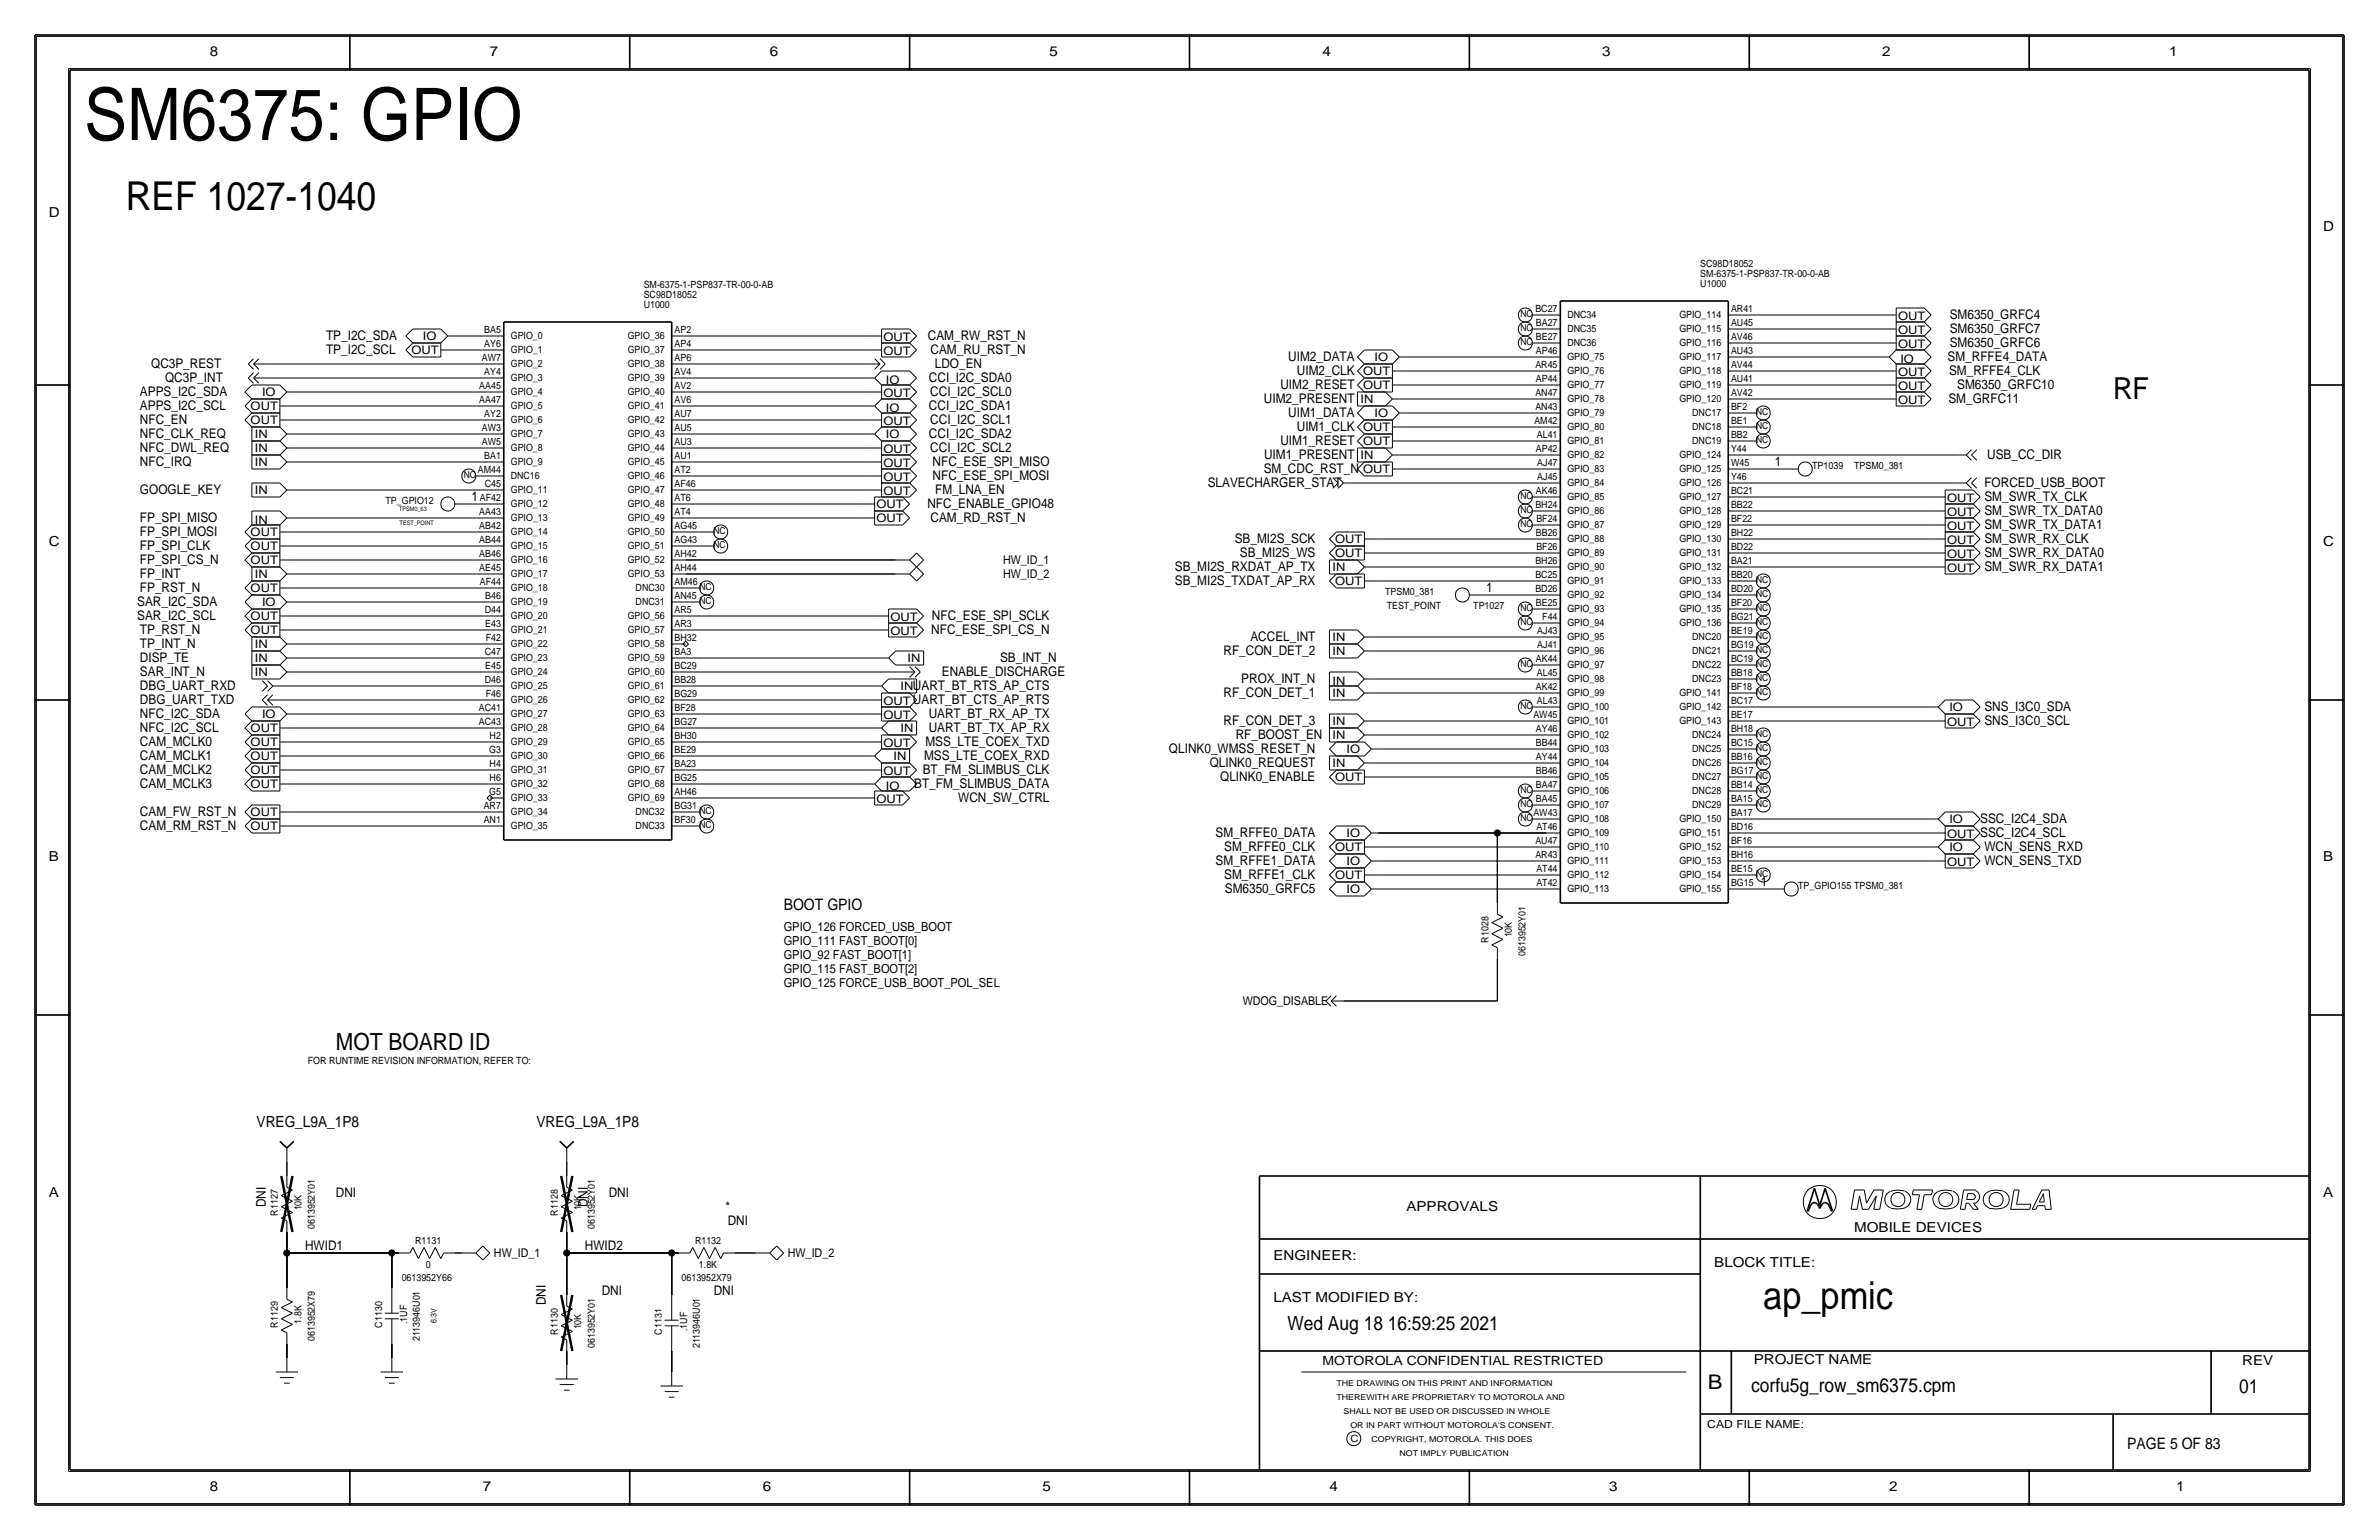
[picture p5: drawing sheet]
<svg xmlns="http://www.w3.org/2000/svg" width="432mm" height="279mm" viewBox="0 0 432 279" stroke-linecap="round" stroke-linejoin="round" font-family="sans-serif">
<defs><g id="words">
<text font-size="13.2" x="15.2" y="25.4">SM6375: GPIO</text>
<text font-size="7.2" x="22.9" y="38.1">REF 1027-1040</text>
<text font-size="7" x="320" y="237.5">ap_pmic</text>
<text font-size="5.5" x="383.5" y="72.4">RF</text>
<text font-size="4.3" x="61" y="190.5">MOT BOARD ID</text>
<text font-size="3.7" x="310" y="252.1">B</text>
<g font-size="3.5">
<text x="233.7" y="241.3">Wed Aug 18 16:59:25 2021</text>
<text x="317.9" y="252.6">corfu5g_row_sm6375.cpm</text>
<text x="406.4" y="252.7">01</text>
</g>
<g font-size="2.9">
<text x="142.2" y="165.1">BOOT GPIO</text>
<text x="386.1" y="262.9">PAGE 5 OF 83</text>
</g>
<g font-size="2.8">
<text x="46.6" y="204.5">VREG_L9A_1P8</text>
<text x="97.4" y="204.5">VREG_L9A_1P8</text>
</g>
<g font-size="2.5">
<text x="38.1" y="10.2">8</text>
<text x="88.9" y="10.2">7</text>
<text x="139.7" y="10.2">6</text>
<text x="190.5" y="10.2">5</text>
<text x="240" y="10.2">4</text>
<text x="290.8" y="10.2">3</text>
<text x="341.6" y="10.2">2</text>
<text x="393.7" y="10.2">1</text>
<text x="8.9" y="39.4">D</text>
<text x="421.6" y="41.9">D</text>
<text x="8.9" y="99.1">C</text>
<text x="421.6" y="99.1">C</text>
<text x="8.9" y="156.2">B</text>
<text x="421.6" y="156.2">B</text>
<text x="8.9" y="217.2">A</text>
<text x="255.3" y="219.7">APPROVALS</text>
<text x="421.6" y="217.2">A</text>
<text x="336.5" y="223.5">MOBILE DEVICES</text>
<text x="231.1" y="228.6">ENGINEER:</text>
<text x="311.1" y="229.9">BLOCK TITLE:</text>
<text x="231.1" y="236.2">LAST MODIFIED BY:</text>
<text x="318.3" y="247.5">PROJECT NAME</text>
<text x="407" y="247.6">REV</text>
<text x="38.1" y="270.5">8</text>
<text x="87.6" y="270.5">7</text>
<text x="138.4" y="270.5">6</text>
<text x="189.2" y="270.5">5</text>
<text x="241.3" y="270.5">4</text>
<text x="292.1" y="270.5">3</text>
<text x="342.9" y="270.5">2</text>
<text x="395" y="270.5">1</text>
</g>
<g font-size="2.4">
<text x="353.9" y="57.9">SM6350_GRFC4</text>
<text x="59.2" y="61.7">TP_I2C_SDA</text>
<text x="59.2" y="64.3">TP_I2C_SCL</text>
<text x="168.4" y="61.7">CAM_RW_RST_N</text>
<text x="168.9" y="64.3">CAM_RU_RST_N</text>
<text x="233.8" y="65.5">UIM2_DATA</text>
<text x="353.5" y="65.5">SM_RFFE4_DATA</text>
<text x="353.9" y="60.5">SM6350_GRFC7</text>
<text x="353.9" y="63">SM6350_GRFC6</text>
<text x="25.4" y="71.9">APPS_I2C_SDA</text>
<text x="27.4" y="66.8">QC3P_REST</text>
<text x="30" y="69.3">QC3P_INT</text>
<text x="168.6" y="69.3">CCI_I2C_SDA0</text>
<text x="168.9" y="71.9">CCI_I2C_SCL0</text>
<text x="169.7" y="66.8">LDO_EN</text>
<text x="232.4" y="70.6">UIM2_RESET</text>
<text x="235.4" y="68.1">UIM2_CLK</text>
<text x="353.8" y="68.1">SM_RFFE4_CLK</text>
<text x="355.2" y="70.6">SM6350_GRFC10</text>
<text x="25.4" y="77">NFC_EN</text>
<text x="25.4" y="74.4">APPS_I2C_SCL</text>
<text x="168.6" y="74.4">CCI_I2C_SDA1</text>
<text x="168.9" y="77">CCI_I2C_SCL1</text>
<text x="229.4" y="73.2">UIM2_PRESENT</text>
<text x="233.8" y="75.7">UIM1_DATA</text>
<text x="353.7" y="73.2">SM_GRFC11</text>
<text x="25.4" y="79.5">NFC_CLK_REQ</text>
<text x="25.4" y="82">NFC_DWL_REQ</text>
<text x="168.6" y="79.5">CCI_I2C_SDA2</text>
<text x="168.9" y="82">CCI_I2C_SCL2</text>
<text x="229.4" y="83.3">UIM1_PRESENT</text>
<text x="232.4" y="80.8">UIM1_RESET</text>
<text x="235.4" y="78.2">UIM1_CLK</text>
<text x="360.7" y="83.3">USB_CC_DIR</text>
<text x="25.4" y="89.7">GOOGLE_KEY</text>
<text x="25.4" y="84.6">NFC_IRQ</text>
<text x="169.3" y="84.6">NFC_ESE_SPI_MISO</text>
<text x="169.3" y="87.1">NFC_ESE_SPI_MOSI</text>
<text x="169.7" y="89.7">FM_LNA_EN</text>
<text x="219.2" y="88.4">SLAVECHARGER_STAT</text>
<text x="229.4" y="85.9">SM_CDC_RST_N</text>
<text x="322.2" y="84.6">1</text>
<text x="360.2" y="88.4">FORCED_USB_BOOT</text>
<text x="25.4" y="94.7">FP_SPI_MISO</text>
<text x="85.6" y="90.9">1</text>
<text x="168.3" y="92.2">NFC_ENABLE_GPIO48</text>
<text x="168.9" y="94.7">CAM_RD_RST_N</text>
<text x="360.2" y="93.5">SM_SWR_TX_DATA0</text>
<text x="360.2" y="90.9">SM_SWR_TX_CLK</text>
<text x="25.4" y="97.3">FP_SPI_MOSI</text>
<text x="25.4" y="99.8">FP_SPI_CLK</text>
<text x="224.1" y="98.6">SB_MI2S_SCK</text>
<text x="225.1" y="101.1">SB_MI2S_WS</text>
<text x="360.2" y="101.1">SM_SWR_RX_DATA0</text>
<text x="360.2" y="96">SM_SWR_TX_DATA1</text>
<text x="360.2" y="98.6">SM_SWR_RX_CLK</text>
<text x="25.4" y="102.4">FP_SPI_CS_N</text>
<text x="25.4" y="104.9">FP_INT</text>
<text x="25.4" y="107.4">FP_RST_N</text>
<text x="213.2" y="106.2">SB_MI2S_TXDAT_AP_RX</text>
<text x="213.3" y="103.6">SB_MI2S_RXDAT_AP_TX</text>
<text x="269.7" y="107.4">1</text>
<text x="360.2" y="103.6">SM_SWR_RX_DATA1</text>
<text x="24.9" y="112.5">SAR_I2C_SCL</text>
<text x="24.9" y="110">SAR_I2C_SDA</text>
<text x="169.2" y="112.5">NFC_ESE_SPI_SCLK</text>
<text x="25.4" y="115.1">TP_RST_N</text>
<text x="25.4" y="117.6">TP_INT_N</text>
<text x="169" y="115.1">NFC_ESE_SPI_CS_N</text>
<text x="222.1" y="118.9">RF_CON_DET_2</text>
<text x="227" y="116.3">ACCEL_INT</text>
<text x="25.4" y="120.1">DISP_TE</text>
<text x="25.4" y="122.7">SAR_INT_N</text>
<text x="25.4" y="125.2">DBG_UART_RXD</text>
<text x="170.9" y="122.7">ENABLE_DISCHARGE</text>
<text x="181.5" y="120.1">SB_INT_N</text>
<text x="225.3" y="124">PROX_INT_N</text>
<text x="25.4" y="127.8">DBG_UART_TXD</text>
<text x="25.4" y="130.3">NFC_I2C_SDA</text>
<text x="168.6" y="130.3">UART_BT_RX_AP_TX</text>
<text x="222.1" y="131.6">RF_CON_DET_3</text>
<text x="222.1" y="126.5">RF_CON_DET_1</text>
<text x="360.2" y="129">SNS_I3C0_SDA</text>
<text x="360.2" y="131.6">SNS_I3C0_SCL</text>
<text x="25.4" y="132.9">NFC_I2C_SCL</text>
<text x="25.4" y="137.9">CAM_MCLK1</text>
<text x="25.4" y="135.4">CAM_MCLK0</text>
<text x="167.7" y="137.9">MSS_LTE_COEX_RXD</text>
<text x="168" y="135.4">MSS_LTE_COEX_TXD</text>
<text x="168.6" y="132.8">UART_BT_TX_AP_RX</text>
<text x="212.2" y="136.7">QLINK0_WMSS_RESET_N</text>
<text x="224.3" y="134.1">RF_BOOST_EN</text>
<text x="25.4" y="140.5">CAM_MCLK2</text>
<text x="25.4" y="143">CAM_MCLK3</text>
<text x="165.9" y="143">BT_FM_SLIMBUS_DATA</text>
<text x="167.5" y="140.5">BT_FM_SLIMBUS_CLK</text>
<text x="219.6" y="139.2">QLINK0_REQUEST</text>
<text x="221.5" y="141.7">QLINK0_ENABLE</text>
<text x="25.4" y="148.1">CAM_FW_RST_N</text>
<text x="173.9" y="145.5">WCN_SW_CTRL</text>
<text x="359.4" y="149.4">SSC_I2C4_SDA</text>
<text x="25.4" y="150.6">CAM_RM_RST_N</text>
<text x="220.6" y="151.9">SM_RFFE0_DATA</text>
<text x="222.2" y="154.4">SM_RFFE0_CLK</text>
<text x="360.2" y="154.4">WCN_SENS_RXD</text>
<text x="220.6" y="157">SM_RFFE1_DATA</text>
<text x="222.2" y="159.5">SM_RFFE1_CLK</text>
<text x="319.6" y="160.8">1</text>
<text x="360.2" y="157">WCN_SENS_TXD</text>
<text x="222.3" y="162.1">SM6350_GRFC5</text>
<text x="48.3" y="219" transform="rotate(-90 48.3 219)">DNI</text>
<text x="61" y="217.2">DNI</text>
<text x="106.7" y="219" transform="rotate(-90 106.7 219)">DNI</text>
<text x="110.5" y="217.2">DNI</text>
<text x="131.7" y="219.7">*</text>
<text x="55.4" y="226.8">HWID1</text>
<text x="106.2" y="226.8">HWID2</text>
<text x="132.1" y="222.2">DNI</text>
<text x="99.1" y="236.8" transform="rotate(-90 99.1 236.8)">DNI</text>
<text x="109.2" y="234.9">DNI</text>
<text x="129.5" y="234.9">DNI</text>
</g>
<g font-size="2.3">
<text x="142.2" y="174">GPIO_92 FAST_BOOT[1]</text>
<text x="142.2" y="171.4">GPIO_111 FAST_BOOT[0]</text>
<text x="142.2" y="168.9">GPIO_126 FORCED_USB_BOOT</text>
<text x="142.2" y="176.5">GPIO_115 FAST_BOOT[2]</text>
<text x="142.2" y="179.1">GPIO_125 FORCE_USB_BOOT_POL_SEL</text>
<text x="240" y="247.6">MOTOROLA CONFIDENTIAL RESTRICTED</text>
</g>
<g font-size="2.2">
<text x="182.1" y="102.4">HW_ID_1</text>
<text x="182.1" y="104.9">HW_ID_2</text>
<text x="225.6" y="182.4">WDOG_DISABLE</text>
<text x="89.7" y="228.1">HW_ID_1</text>
<text x="143" y="228.1">HW_ID_2</text>
</g>
<g font-size="2.1">
<text x="344.5" y="58.1">OUT</text>
<text x="74.7" y="64.3">OUT</text>
<text x="76.8" y="61.7">IO</text>
<text x="160.4" y="64.5">OUT</text>
<text x="160.4" y="61.9">OUT</text>
<text x="249.5" y="65.5">IO</text>
<text x="344.5" y="63.2">OUT</text>
<text x="344.5" y="60.7">OUT</text>
<text x="344.9" y="65.8">IO</text>
<text x="47.6" y="71.8">IO</text>
<text x="160.8" y="69.6">IO</text>
<text x="247.4" y="70.7">OUT</text>
<text x="247.4" y="68.1">OUT</text>
<text x="344.5" y="70.8">OUT</text>
<text x="344.5" y="68.3">OUT</text>
<text x="45.5" y="74.5">OUT</text>
<text x="45.5" y="77">OUT</text>
<text x="160.4" y="77.2">OUT</text>
<text x="160.4" y="72.1">OUT</text>
<text x="160.8" y="74.7">IO</text>
<text x="246.9" y="73.1">IN</text>
<text x="249.5" y="75.6">IO</text>
<text x="344.5" y="73.4">OUT</text>
<text x="46.3" y="79.5">IN</text>
<text x="46.3" y="82">IN</text>
<text x="160.4" y="82.2">OUT</text>
<text x="160.8" y="79.5">IO</text>
<text x="246.9" y="83.3">IN</text>
<text x="247.4" y="80.8">OUT</text>
<text x="247.4" y="78.3">OUT</text>
<text x="46.3" y="84.5">IN</text>
<text x="46.3" y="89.6">IN</text>
<text x="160.4" y="89.9">OUT</text>
<text x="160.4" y="87.3">OUT</text>
<text x="160.4" y="84.8">OUT</text>
<text x="247.4" y="85.9">OUT</text>
<text x="46.3" y="95">IN</text>
<text x="159.1" y="92.3">OUT</text>
<text x="159.1" y="94.8">OUT</text>
<text x="353.4" y="91.1">OUT</text>
<text x="353.4" y="93.7">OUT</text>
<text x="45.5" y="99.9">OUT</text>
<text x="45.5" y="97.3">OUT</text>
<text x="242.3" y="98.6">OUT</text>
<text x="242.3" y="101.1">OUT</text>
<text x="353.4" y="98.8">OUT</text>
<text x="353.4" y="101.3">OUT</text>
<text x="353.4" y="96.2">OUT</text>
<text x="45.5" y="102.4">OUT</text>
<text x="45.5" y="107.5">OUT</text>
<text x="46.3" y="104.9">IN</text>
<text x="241.9" y="103.6">IN</text>
<text x="242.3" y="106.2">OUT</text>
<text x="353.4" y="103.8">OUT</text>
<text x="45.5" y="112.6">OUT</text>
<text x="47.6" y="109.9">IO</text>
<text x="161.6" y="112.7">OUT</text>
<text x="45.5" y="115.1">OUT</text>
<text x="46.3" y="117.6">IN</text>
<text x="161.6" y="115.3">OUT</text>
<text x="241.9" y="118.8">IN</text>
<text x="241.9" y="116.3">IN</text>
<text x="46.3" y="122.6">IN</text>
<text x="46.3" y="120.1">IN</text>
<text x="163.5" y="125.2">INUART_BT_RTS_AP_CTS</text>
<text x="164.7" y="120.1">IN</text>
<text x="241.9" y="124.3">IN</text>
<text x="47.6" y="130.3">IO</text>
<text x="160.4" y="130.5">OUT</text>
<text x="160.4" y="128">OUTUART_BT_CTS_AP_RTS</text>
<text x="241.9" y="131.5">IN</text>
<text x="241.9" y="126.4">IN</text>
<text x="353.4" y="131.8">OUT</text>
<text x="353.8" y="129">IO</text>
<text x="45.5" y="132.9">OUT</text>
<text x="45.5" y="138">OUT</text>
<text x="45.5" y="135.4">OUT</text>
<text x="160.4" y="135.6">OUT</text>
<text x="162.2" y="137.9">IN</text>
<text x="163.5" y="132.8">IN</text>
<text x="241.9" y="134.1">IN</text>
<text x="244.4" y="136.6">IO</text>
<text x="45.5" y="140.5">OUT</text>
<text x="45.5" y="143.1">OUT</text>
<text x="160.4" y="140.7">OUT</text>
<text x="160.8" y="143.3">IO</text>
<text x="241.9" y="139.1">IN</text>
<text x="242.3" y="141.8">OUT</text>
<text x="45.5" y="148.1">OUT</text>
<text x="159.1" y="145.7">OUT</text>
<text x="353.8" y="149.3">IO</text>
<text x="45.5" y="150.7">OUT</text>
<text x="242.3" y="154.5">OUT</text>
<text x="244.4" y="151.8">IO</text>
<text x="353.4" y="152.1">OUT SSC_I2C4_SCL</text>
<text x="353.8" y="154.4">IO</text>
<text x="242.3" y="159.6">OUT</text>
<text x="244.4" y="156.9">IO</text>
<text x="353.4" y="157.2">OUT</text>
<text x="244.4" y="162">IO</text>
</g>
<text font-size="2" x="309.9" y="259.1">CAD FILE NAME:</text>
<g font-size="1.8">
<text x="116.8" y="52.2">SM-6375-1-PSP837-TR-00-0-AB</text>
<text x="308.6" y="48.4">SC98D18052</text>
<text x="308.6" y="50.2">SM-6375-1-PSP837-TR-00-0-AB</text>
<text x="308.6" y="52.1">U1000</text>
<text x="116.8" y="54.1">SC98D18052</text>
<text x="116.8" y="55.9">U1000</text>
<text x="278.7" y="56.6">BC27</text>
<text x="278.8" y="59.2">BA27</text>
<text x="284.5" y="57.8">DNC34</text>
<text x="304.8" y="57.8">GPIO_114</text>
<text x="314.2" y="59.2">AU45</text>
<text x="314.2" y="56.6">AR41</text>
<text x="87.4" y="65.5">AW7</text>
<text x="87.9" y="60.5">BA5</text>
<text x="87.9" y="63">AY6</text>
<text x="92.7" y="64.1">GPIO_1</text>
<text x="92.7" y="61.6">GPIO_0</text>
<text x="113.9" y="61.6">GPIO_36</text>
<text x="113.9" y="64.1">GPIO_37</text>
<text x="122.4" y="63">AP4</text>
<text x="122.4" y="65.5">AP6</text>
<text x="122.4" y="60.5">AP2</text>
<text x="278.8" y="61.7">BE27</text>
<text x="278.8" y="64.3">AP46</text>
<text x="284.5" y="65.4">GPIO_75</text>
<text x="284.5" y="60.3">DNC35</text>
<text x="284.5" y="62.8">DNC36</text>
<text x="304.8" y="65.4">GPIO_117</text>
<text x="304.8" y="60.3">GPIO_115</text>
<text x="304.8" y="62.8">GPIO_116</text>
<text x="314.2" y="61.7">AV46</text>
<text x="314.2" y="64.3">AU43</text>
<text x="87" y="70.6">AA45</text>
<text x="87.9" y="68.1">AY4</text>
<text x="92.7" y="66.6">GPIO_2</text>
<text x="92.7" y="71.7">GPIO_4</text>
<text x="92.7" y="69.2">GPIO_3</text>
<text x="113.9" y="66.6">GPIO_38</text>
<text x="113.9" y="69.2">GPIO_39</text>
<text x="113.9" y="71.7">GPIO_40</text>
<text x="122.4" y="68.1">AV4</text>
<text x="122.4" y="70.6">AV2</text>
<text x="278.7" y="66.8">AR45</text>
<text x="278.7" y="71.9">AN47</text>
<text x="278.8" y="69.3">AP44</text>
<text x="284.5" y="70.5">GPIO_77</text>
<text x="284.5" y="67.9">GPIO_76</text>
<text x="304.8" y="70.5">GPIO_119</text>
<text x="304.8" y="67.9">GPIO_118</text>
<text x="314.2" y="66.8">AV44</text>
<text x="314.2" y="71.9">AV42</text>
<text x="314.2" y="69.3">AU41</text>
<text x="87" y="73.2">AA47</text>
<text x="87.9" y="75.7">AY2</text>
<text x="92.7" y="74.3">GPIO_5</text>
<text x="92.7" y="76.8">GPIO_6</text>
<text x="113.9" y="74.3">GPIO_41</text>
<text x="113.9" y="76.8">GPIO_42</text>
<text x="122.4" y="75.7">AU7</text>
<text x="122.4" y="73.2">AV6</text>
<text x="278.5" y="77">AM42</text>
<text x="278.7" y="74.4">AN43</text>
<text x="284.5" y="75.5">GPIO_79</text>
<text x="284.5" y="73">GPIO_78</text>
<text x="304.8" y="73">GPIO_120</text>
<text x="307.1" y="75.5">DNC17</text>
<text x="314.2" y="74.4">BF2</text>
<text x="314.2" y="77">BE1</text>
<text x="87.4" y="78.2">AW3</text>
<text x="87.4" y="80.8">AW5</text>
<text x="87.9" y="83.3">BA1</text>
<text x="92.7" y="79.3">GPIO_7</text>
<text x="92.7" y="81.9">GPIO_8</text>
<text x="113.9" y="81.9">GPIO_44</text>
<text x="113.9" y="79.3">GPIO_43</text>
<text x="122.4" y="78.2">AU5</text>
<text x="122.4" y="80.8">AU3</text>
<text x="122.4" y="83.3">AU1</text>
<text x="278.8" y="82">AP42</text>
<text x="278.9" y="79.5">AL41</text>
<text x="284.5" y="80.6">GPIO_81</text>
<text x="284.5" y="78.1">GPIO_80</text>
<text x="284.5" y="83.2">GPIO_82</text>
<text x="304.8" y="83.2">GPIO_124</text>
<text x="307.1" y="80.6">DNC19</text>
<text x="307.1" y="78.1">DNC18</text>
<text x="314.2" y="82">Y44</text>
<text x="314.2" y="79.5">BB2</text>
<text x="86.7" y="85.9">AM44</text>
<text x="88" y="88.4">C45</text>
<text x="92.7" y="84.4">GPIO_9</text>
<text x="92.7" y="89.5">GPIO_11</text>
<text x="92.7" y="87">DNC16</text>
<text x="113.9" y="89.5">GPIO_47</text>
<text x="113.9" y="87">GPIO_46</text>
<text x="113.9" y="84.4">GPIO_45</text>
<text x="122.4" y="85.8">AT2</text>
<text x="122.4" y="88.4">AF46</text>
<text x="278.8" y="89.7">AK46</text>
<text x="279" y="87.1">AJ45</text>
<text x="279" y="84.6">AJ47</text>
<text x="284.5" y="85.7">GPIO_83</text>
<text x="284.5" y="88.2">GPIO_84</text>
<text x="304.8" y="85.7">GPIO_125</text>
<text x="304.8" y="88.2">GPIO_126</text>
<text x="314.2" y="87.1">Y46</text>
<text x="314.2" y="84.6">W45</text>
<text x="314.2" y="89.7">BC21</text>
<text x="328.9" y="85.1">TP1039</text>
<text x="336.5" y="85.1">TPSM0_381</text>
<text x="70" y="91.4">TP_GPIO12</text>
<text x="87" y="93.5">AA43</text>
<text x="87.1" y="90.9">AF42</text>
<text x="92.7" y="94.6">GPIO_13</text>
<text x="92.7" y="92">GPIO_12</text>
<text x="113.9" y="92.1">GPIO_48</text>
<text x="113.9" y="94.6">GPIO_49</text>
<text x="122.4" y="93.5">AT4</text>
<text x="122.4" y="90.9">AT6</text>
<text x="278.7" y="92.2">BH24</text>
<text x="278.9" y="94.7">BF24</text>
<text x="284.5" y="90.8">GPIO_85</text>
<text x="284.5" y="93.3">GPIO_86</text>
<text x="284.5" y="95.9">GPIO_87</text>
<text x="304.8" y="93.3">GPIO_128</text>
<text x="304.8" y="90.8">GPIO_127</text>
<text x="304.8" y="95.9">GPIO_129</text>
<text x="314.2" y="94.7">BF22</text>
<text x="314.2" y="92.2">BB22</text>
<text x="87" y="101.1">AB46</text>
<text x="87" y="98.5">AB44</text>
<text x="87" y="96">AB42</text>
<text x="92.7" y="97.1">GPIO_14</text>
<text x="92.7" y="99.7">GPIO_15</text>
<text x="113.9" y="99.7">GPIO_51</text>
<text x="113.9" y="97.1">GPIO_50</text>
<text x="122.4" y="101.1">AH42</text>
<text x="122.4" y="98.6">AG43</text>
<text x="122.4" y="96">AG45</text>
<text x="278.8" y="97.3">BB26</text>
<text x="278.9" y="99.8">BF26</text>
<text x="284.5" y="98.4">GPIO_88</text>
<text x="284.5" y="100.9">GPIO_89</text>
<text x="304.8" y="98.4">GPIO_130</text>
<text x="304.8" y="100.9">GPIO_131</text>
<text x="314.2" y="97.3">BH22</text>
<text x="314.2" y="99.8">BD22</text>
<text x="87" y="103.6">AE45</text>
<text x="87.1" y="106.2">AF44</text>
<text x="92.7" y="102.2">GPIO_16</text>
<text x="92.7" y="104.8">GPIO_17</text>
<text x="92.7" y="107.3">GPIO_18</text>
<text x="113.9" y="102.2">GPIO_52</text>
<text x="113.9" y="104.8">GPIO_53</text>
<text x="115.4" y="107.3">DNC30</text>
<text x="122.4" y="106.2">AM46</text>
<text x="122.4" y="103.6">AH44</text>
<text x="251.4" y="107.9">TPSM0_381</text>
<text x="278.7" y="102.4">BH26</text>
<text x="278.7" y="104.9">BC25</text>
<text x="278.7" y="107.4">BD26</text>
<text x="284.5" y="103.5">GPIO_90</text>
<text x="284.5" y="106">GPIO_91</text>
<text x="304.8" y="106">GPIO_133</text>
<text x="304.8" y="103.5">GPIO_132</text>
<text x="314.2" y="107.4">BD20</text>
<text x="314.2" y="104.9">BB20</text>
<text x="314.2" y="102.4">BA21</text>
<text x="88" y="111.3">D44</text>
<text x="88.1" y="113.8">E43</text>
<text x="88.1" y="108.7">B46</text>
<text x="92.7" y="109.8">GPIO_19</text>
<text x="92.7" y="112.4">GPIO_20</text>
<text x="113.9" y="112.4">GPIO_56</text>
<text x="115.4" y="109.8">DNC31</text>
<text x="122.4" y="108.7">AN45</text>
<text x="122.4" y="113.8">AR3</text>
<text x="122.4" y="111.3">AR5</text>
<text x="251.7" y="110.5">TEST_POINT</text>
<text x="267.4" y="110.5">TP1027</text>
<text x="278.8" y="110">BE25</text>
<text x="279.9" y="112.5">F44</text>
<text x="284.5" y="108.6">GPIO_92</text>
<text x="284.5" y="113.6">GPIO_94</text>
<text x="284.5" y="111.1">GPIO_93</text>
<text x="304.8" y="113.6">GPIO_136</text>
<text x="304.8" y="111.1">GPIO_135</text>
<text x="304.8" y="108.6">GPIO_134</text>
<text x="314.2" y="110">BF20</text>
<text x="314.2" y="112.5">BG21</text>
<text x="88" y="118.9">C47</text>
<text x="88.2" y="116.3">F42</text>
<text x="92.7" y="117.5">GPIO_22</text>
<text x="92.7" y="120">GPIO_23</text>
<text x="92.7" y="114.9">GPIO_21</text>
<text x="113.9" y="114.9">GPIO_57</text>
<text x="113.9" y="117.5">GPIO_58</text>
<text x="113.9" y="120">GPIO_59</text>
<text x="122.4" y="116.3">BH32</text>
<text x="122.4" y="118.9">BA3</text>
<text x="279" y="115">AJ43</text>
<text x="279" y="117.6">AJ41</text>
<text x="284.5" y="118.7">GPIO_96</text>
<text x="284.5" y="116.2">GPIO_95</text>
<text x="307.1" y="116.2">DNC20</text>
<text x="307.1" y="118.7">DNC21</text>
<text x="314.2" y="117.6">BG19</text>
<text x="314.2" y="115.1">BE19</text>
<text x="88" y="124">D46</text>
<text x="88.1" y="121.4">E45</text>
<text x="92.7" y="125.1">GPIO_25</text>
<text x="92.7" y="122.5">GPIO_24</text>
<text x="113.9" y="122.5">GPIO_60</text>
<text x="113.9" y="125.1">GPIO_61</text>
<text x="122.4" y="124">BB28</text>
<text x="122.4" y="121.4">BC29</text>
<text x="278.8" y="120.1">AK44</text>
<text x="278.8" y="125.2">AK42</text>
<text x="278.9" y="122.7">AL45</text>
<text x="284.5" y="121.3">GPIO_97</text>
<text x="284.5" y="123.8">GPIO_98</text>
<text x="307.1" y="123.8">DNC23</text>
<text x="307.1" y="121.3">DNC22</text>
<text x="314.2" y="125.2">BF18</text>
<text x="314.2" y="120.1">BC19</text>
<text x="314.2" y="122.7">BB18</text>
<text x="86.9" y="131.6">AC43</text>
<text x="86.9" y="129">AC41</text>
<text x="88.2" y="126.5">F46</text>
<text x="92.7" y="130.1">GPIO_27</text>
<text x="92.7" y="127.6">GPIO_26</text>
<text x="113.9" y="127.6">GPIO_62</text>
<text x="113.9" y="130.1">GPIO_63</text>
<text x="122.4" y="126.5">BG29</text>
<text x="122.4" y="131.6">BG27</text>
<text x="122.4" y="129">BF28</text>
<text x="278.3" y="130.3">AW45</text>
<text x="278.9" y="127.8">AL43</text>
<text x="284.5" y="126.3">GPIO_99</text>
<text x="284.5" y="128.9">GPIO_100</text>
<text x="284.5" y="131.4">GPIO_101</text>
<text x="304.8" y="128.9">GPIO_142</text>
<text x="304.8" y="131.4">GPIO_143</text>
<text x="304.8" y="126.3">GPIO_141</text>
<text x="314.2" y="130.3">BE17</text>
<text x="314.2" y="127.8">BC17</text>
<text x="88.8" y="136.7">G3</text>
<text x="88.9" y="134.1">H2</text>
<text x="92.7" y="132.7">GPIO_28</text>
<text x="92.7" y="137.8">GPIO_30</text>
<text x="92.7" y="135.2">GPIO_29</text>
<text x="113.9" y="135.2">GPIO_65</text>
<text x="113.9" y="137.8">GPIO_66</text>
<text x="113.9" y="132.7">GPIO_64</text>
<text x="122.4" y="136.7">BE29</text>
<text x="122.4" y="134.1">BH30</text>
<text x="278.8" y="135.4">BB44</text>
<text x="278.8" y="132.8">AY46</text>
<text x="278.8" y="137.9">AY44</text>
<text x="284.5" y="134">GPIO_102</text>
<text x="284.5" y="136.5">GPIO_103</text>
<text x="307.1" y="136.5">DNC25</text>
<text x="307.1" y="134">DNC24</text>
<text x="314.2" y="132.8">BH18</text>
<text x="314.2" y="135.4">BC15</text>
<text x="314.2" y="137.9">BB16</text>
<text x="88.9" y="141.7">H6</text>
<text x="88.9" y="139.2">H4</text>
<text x="92.7" y="140.3">GPIO_31</text>
<text x="92.7" y="142.8">GPIO_32</text>
<text x="113.9" y="140.3">GPIO_67</text>
<text x="113.9" y="142.9">GPIO_68</text>
<text x="122.4" y="141.7">BG25</text>
<text x="122.4" y="139.2">BA23</text>
<text x="278.8" y="140.5">BB46</text>
<text x="278.8" y="143">BA47</text>
<text x="284.5" y="139">GPIO_104</text>
<text x="284.5" y="141.6">GPIO_105</text>
<text x="307.1" y="139">DNC26</text>
<text x="307.1" y="141.6">DNC27</text>
<text x="314.2" y="140.5">BG17</text>
<text x="314.2" y="143">BB14</text>
<text x="87.8" y="146.8">AR7</text>
<text x="87.8" y="149.4">AN1</text>
<text x="88.8" y="144.3">G5</text>
<text x="92.7" y="147.9">GPIO_34</text>
<text x="92.7" y="145.4">GPIO_33</text>
<text x="113.9" y="145.4">GPIO_69</text>
<text x="115.4" y="147.9">DNC32</text>
<text x="122.4" y="146.8">BG31</text>
<text x="122.4" y="149.4">BF30</text>
<text x="122.4" y="144.3">AH46</text>
<text x="278.3" y="148.1">AW43</text>
<text x="278.8" y="145.5">BA45</text>
<text x="284.5" y="149.2">GPIO_108</text>
<text x="284.5" y="146.7">GPIO_107</text>
<text x="284.5" y="144.1">GPIO_106</text>
<text x="304.8" y="149.2">GPIO_150</text>
<text x="307.1" y="146.7">DNC29</text>
<text x="307.1" y="144.1">DNC28</text>
<text x="314.2" y="148.1">BA17</text>
<text x="314.2" y="145.5">BA15</text>
<text x="92.7" y="150.5">GPIO_35</text>
<text x="115.4" y="150.5">DNC33</text>
<text x="278.7" y="153.2">AU47</text>
<text x="278.7" y="155.7">AR43</text>
<text x="278.9" y="150.6">AT46</text>
<text x="284.5" y="151.7">GPIO_109</text>
<text x="284.5" y="154.3">GPIO_110</text>
<text x="304.8" y="151.7">GPIO_151</text>
<text x="304.8" y="154.3">GPIO_152</text>
<text x="314.2" y="155.7">BH16</text>
<text x="314.2" y="153.2">BF16</text>
<text x="314.2" y="150.6">BD16</text>
<text x="278.9" y="158.2">AT44</text>
<text x="278.9" y="160.8">AT42</text>
<text x="284.5" y="161.9">GPIO_113</text>
<text x="284.5" y="156.8">GPIO_111</text>
<text x="284.5" y="159.4">GPIO_112</text>
<text x="304.8" y="156.8">GPIO_153</text>
<text x="304.8" y="159.4">GPIO_154</text>
<text x="304.8" y="161.9">GPIO_155</text>
<text x="314.2" y="158.2">BE15</text>
<text x="314.2" y="160.8">BG15</text>
<text x="326.4" y="161.3">TP_GPIO155 TPSM0_381</text>
<text x="270.2" y="171" transform="rotate(-90 270.2 171)">R1028</text>
<text x="274.4" y="170.1" transform="rotate(-90 274.4 170.1)">10K</text>
<text x="276.9" y="173.5" transform="rotate(-90 276.9 173.5)">0613952Y01</text>
<text x="55.9" y="193">FOR RUNTIME REVISION INFORMATION, REFER TO:</text>
<text x="50.4" y="220.6" transform="rotate(-90 50.4 220.6)">R1127</text>
<text x="54.7" y="219.6" transform="rotate(-90 54.7 219.6)">10K</text>
<text x="101.2" y="220.6" transform="rotate(-90 101.2 220.6)">R1128</text>
<text x="105.5" y="219.6" transform="rotate(-90 105.5 219.6)">10K</text>
<text x="57.1" y="223" transform="rotate(-90 57.1 223)">0613952Y01</text>
<text x="75.4" y="225.7">R1131</text>
<text x="107.9" y="223" transform="rotate(-90 107.9 223)">0613952Y01</text>
<text x="126.2" y="225.7">R1132</text>
<text x="72.9" y="232.4">0613952Y66</text>
<text x="77.3" y="230">0</text>
<text x="123.7" y="232.4">0613952X79</text>
<text x="126.9" y="230">1.8K</text>
<text x="50.4" y="240.9" transform="rotate(-90 50.4 240.9)">R1129</text>
<text x="54.7" y="240.2" transform="rotate(-90 54.7 240.2)">1.8K</text>
<text x="57.1" y="243.3" transform="rotate(-90 57.1 243.3)">0613952X79</text>
<text x="69.3" y="240.9" transform="rotate(-90 69.3 240.9)">C1130</text>
<text x="73.9" y="240.3" transform="rotate(-90 73.9 240.3)">.1UF</text>
<text x="76.2" y="243.4" transform="rotate(-90 76.2 243.4)">2113946U01</text>
<text x="101.2" y="242.1" transform="rotate(-90 101.2 242.1)">R1130</text>
<text x="105.5" y="241.2" transform="rotate(-90 105.5 241.2)">10K</text>
<text x="107.9" y="244.6" transform="rotate(-90 107.9 244.6)">0613952Y01</text>
<text x="120.1" y="242.1" transform="rotate(-90 120.1 242.1)">C1131</text>
<text x="124.7" y="241.5" transform="rotate(-90 124.7 241.5)">.1UF</text>
<text x="127" y="244.6" transform="rotate(-90 127 244.6)">2113946U01</text>
<text x="245.1" y="261.6">C</text>
</g>
<g font-size="1.7">
<text x="275.9" y="57.6">NC</text>
<text x="275.9" y="62.6">NC</text>
<text x="275.9" y="60.1">NC</text>
<text x="318.7" y="77.9">NC</text>
<text x="318.7" y="75.3">NC</text>
<text x="318.7" y="80.4">NC</text>
<text x="84.2" y="86.8">NC</text>
<text x="275.9" y="95.7">NC</text>
<text x="275.9" y="90.6">NC</text>
<text x="275.9" y="93.1">NC</text>
<text x="129.5" y="99.5">NC</text>
<text x="129.5" y="96.9">NC</text>
<text x="127" y="107.1">NC</text>
<text x="318.7" y="105.8">NC</text>
<text x="127" y="109.6">NC</text>
<text x="275.9" y="113.4">NC</text>
<text x="275.9" y="110.9">NC</text>
<text x="318.7" y="110.9">NC</text>
<text x="318.7" y="113.4">NC</text>
<text x="318.7" y="108.4">NC</text>
<text x="318.7" y="116">NC</text>
<text x="318.7" y="118.5">NC</text>
<text x="275.9" y="121.1">NC</text>
<text x="318.7" y="121.1">NC</text>
<text x="318.7" y="123.6">NC</text>
<text x="275.9" y="128.7">NC</text>
<text x="318.7" y="126.1">NC</text>
<text x="318.7" y="136.3">NC</text>
<text x="318.7" y="133.8">NC</text>
<text x="275.9" y="143.9">NC</text>
<text x="318.7" y="143.9">NC</text>
<text x="318.7" y="141.4">NC</text>
<text x="318.7" y="138.8">NC</text>
<text x="127" y="147.7">NC</text>
<text x="275.9" y="146.5">NC</text>
<text x="275.9" y="149">NC</text>
<text x="318.7" y="146.5">NC</text>
<text x="127" y="150.3">NC</text>
<text x="318.7" y="159.2">NC</text>
</g>
<g font-size="1.5">
<text x="242.6" y="251.5">THE DRAWING ON THIS PRINT AND INFORMATION</text>
<text x="242.6" y="254">THEREWITH ARE PROPRIETARY TO MOTOROLA AND</text>
<text x="243.8" y="256.5">SHALL NOT BE USED OR DISCUSSED IN WHOLE</text>
<text x="245.1" y="259.1">OR IN PART WITHOUT MOTOROLA'S CONSENT.</text>
<text x="248.9" y="261.6">COPYRIGHT, MOTOROLA. THIS DOES</text>
<text x="254" y="264.2">NOT IMPLY PUBLICATION</text>
</g>
<text font-size="1.4" x="79.2" y="240.1" transform="rotate(-90 79.2 240.1)">6.3V</text>
<g font-size="1.1">
<text x="72.4" y="92.7">TPSM0_63</text>
<text x="72.5" y="95.2">TEST_POINT</text>
</g>
</g></defs>
<!-- layer: Nets -->
<g fill="none" stroke="#000" stroke-width=".18">
<path d="M316.2 59.7h25.4zM316.2 57.2h25.4zM48.3 66h40.6zM48.3 68.6h40.6zM53.3 71.1h35.6zM53.3 73.7h35.6zM53.3 76.2h35.6zM53.3 78.7h35.6zM82.5 63.5h6.4zM82.5 61h6.4zM124.5 63.5h33zM124.5 61h33z"/>
<path d="M124.5 68.6h33zM124.5 66h33zM124.5 78.7h33zM124.5 73.7h33zM124.5 76.2h33zM124.5 71.1h33zM254 72.4h26.7zM255.3 77.5h25.4zM255.3 74.9h25.4zM255.3 67.3h25.4zM255.3 64.8h25.4zM255.3 69.8h25.4z"/>
<path d="M316.2 62.2h25.4zM316.2 72.4h25.4zM316.2 69.8h25.4zM316.2 64.8h25.4zM316.2 67.3h25.4zM53.3 99.1h35.6zM53.3 96.5h35.6zM53.3 94h35.6zM53.3 83.8h35.6zM53.3 81.3h35.6zM53.3 88.9h35.6zM85.1 91.4h3.8z"/>
<path d="M124.5 91.4h31.7zM124.5 94h31.7zM124.5 86.4h33zM124.5 83.8h33zM124.5 96.5h2.5zM124.5 99.1h2.5zM124.5 88.9h33zM124.5 81.3h33zM245.1 87.6h35.6zM250.2 97.8h30.5zM254 82.5h26.7zM255.3 80h25.4z"/>
<path d="M255.3 85.1h25.4zM316.2 97.8h34.3zM316.2 90.2h34.3zM316.2 92.7h34.3zM316.2 95.2h34.3zM316.2 85.1h7.7zM316.2 82.5h39.4zM316.2 87.6h39.4zM53.3 109.2h35.6zM53.3 111.8h35.6zM53.3 104.1h35.6zM53.3 114.3h35.6z"/>
<path d="M53.3 116.8h35.6zM53.3 101.6h35.6zM53.3 106.7h35.6zM53.3 119.4h35.6zM124.5 114.3h34.2zM124.5 111.8h34.2zM124.5 104.1h38.1zM124.5 101.6h38.1zM124.5 119.4h35.5zM248.9 102.9h31.8zM248.9 118.1h31.8zM248.9 115.6h31.8z"/>
<path d="M250.2 105.4h30.5zM250.2 100.3h30.5zM269.2 107.9h11.5zM316.2 100.3h34.3zM316.2 102.9h34.3zM50.8 127h38.1zM50.8 124.5h38.1zM53.3 129.5h35.6zM53.3 132.1h35.6zM53.3 121.9h35.6zM53.3 137.2h35.6zM53.3 139.7h35.6z"/>
<path d="M53.3 134.6h35.6zM124.5 134.6h33zM124.5 137.2h33zM124.5 139.7h33zM124.5 129.5h33zM124.5 132.1h34.2zM124.5 127h33zM124.5 124.5h34.2zM124.5 121.9h39.3zM248.9 130.8h31.8zM248.9 138.4h31.8zM248.9 125.7h31.8z"/>
<path d="M248.9 133.3h31.8zM248.9 123.2h31.8zM250.2 135.9h30.5zM316.2 128.3h34.3zM316.2 130.8h34.3zM53.3 147.3h35.6zM53.3 149.9h35.6zM53.3 142.2h35.6zM124.5 144.8h31.7zM124.5 142.2h33zM250.2 141h30.5zM250.2 156.2h30.5z"/>
<path d="M250.2 158.8h30.5zM250.2 153.7h30.5zM250.2 151.1h21.6zM271.8 151.1v12.7zM271.8 151.1h8.9zM316.2 153.7h34.3zM316.2 156.2h34.3zM316.2 151.1h34.3zM316.2 148.6h34.3zM250.2 161.3h30.5zM271.8 174v7.6zM316.2 161.3h5.1z"/>
<path d="M243.8 181.6h28zM52.1 210.8v2.6zM102.9 210.8v2.6zM52.1 227.3v6.4zM52.1 223.5v3.8zM52.1 227.3h19zM71.1 227.3v6.4zM71.1 227.3h1.3zM82.5 227.3h1.3zM102.9 227.3v7.6zM102.9 223.5v3.8zM102.9 227.3h19z"/>
<path d="M121.9 227.3v7.6zM121.9 227.3h1.3zM133.3 227.3h3.9zM52.1 243.8v2.6zM71.1 243.8v2.6zM102.9 245.1v2.6zM121.9 245.1v3.8z"/>
</g>
<g fill="#000" stroke="#000" stroke-width=".18">
<circle cx="271.8" cy="151.1" r=".56"/>
<circle cx="52.1" cy="227.3" r=".56"/>
<circle cx="71.1" cy="227.3" r=".56"/>
<circle cx="102.9" cy="227.3" r=".56"/>
<circle cx="121.9" cy="227.3" r=".56"/>
</g>
<!-- layer: Components -->
<g fill="none" stroke="#000" stroke-width=".18">
<path d="M74.9 59.7l-1.2 1.3zM74.9 59.7h5.1zM80 59.7l1.3 1.3zM160 59.7h5.1zM160 59.7v2.5zM165.1 59.7l1.3 1.3zM278.1 59.7h2.6zM278.1 57.2h2.6zM280.7 57.2h2.5zM280.7 59.7h2.5zM313.7 59.7h2.5zM313.7 57.2h2.5z"/>
<path d="M341.6 59.7h2.6zM341.6 57.2h2.6zM344.2 58.4h5zM344.2 58.4v2.6zM344.2 55.9h5zM344.2 55.9v2.5zM349.2 58.4l1.3 1.3zM349.2 55.9l1.3 1.3zM349.2 58.4l1.3-1.3zM350.5 59.7l-1.3 1.3zM44.4 71.1l1.3 1.3zM44.4 73.7l1.3 1.2z"/>
<path d="M44.4 76.2l1.3 1.3zM45.1 66l.9-.9zM45.1 68.6l.9-1zM45.1 66l.9 1zM45.1 68.6l.9 .9zM45.7 72.4h5.1zM45.7 69.8h5.1zM45.7 74.9h5.1zM45.7 77.5h5.1zM45.7 69.8l-1.2 1.3zM45.7 72.4l-1.2 1.3zM45.7 74.9l-1.2 1.3z"/>
<path d="M45.7 77.5v2.5zM46 66l1 1zM46 68.6l1 .9zM46 66h2.3zM46 66l1-.9zM46 68.6h2.3zM46 68.6l1-1zM50.8 69.8l1.3 1.3zM50.8 73.7h2.5zM50.8 72.4v2.5zM50.8 76.2h2.5zM50.8 74.9v2.6z"/>
<path d="M50.8 77.5l1.3 1.2zM52.1 78.7h1.2zM52.1 71.1h1.2zM52.1 71.1l-1.3 1.3zM52.1 78.7l-1.3 1.3zM73.7 63.5l1.2-1.3zM73.7 63.5l1.2 1.3zM73.7 61l1.2 1.2zM74.9 62.2h5.1zM74.9 64.8h5.1zM80 63.5h2.6zM80 62.2v2.6z"/>
<path d="M81.3 61h1.2zM81.3 61l-1.3 1.2zM88.9 61h2.5zM88.9 63.5h2.5zM88.9 68.6h2.5zM88.9 76.2h2.5zM88.9 66h2.5zM88.9 78.7h2.5zM88.9 73.7h2.5zM88.9 71.1h2.5zM121.9 73.7h2.6zM121.9 68.6h2.6z"/>
<path d="M121.9 71.1h2.6zM121.9 76.2h2.6zM121.9 78.7h2.6zM121.9 66h2.6zM121.9 63.5h2.6zM121.9 61h2.6zM157.5 66h2.2zM157.5 78.7h1.2zM157.5 73.7h1.2zM157.5 68.6h1.2zM157.5 63.5h2.5zM157.5 61h2.5z"/>
<path d="M157.5 76.2h2.5zM157.5 71.1h2.5zM158.7 65.1l1 .9zM158.7 67l1-1zM158.7 78.7l1.3 1.3zM158.7 73.7l1.3-1.3zM158.7 68.6l1.3-1.3zM158.8 73.7l1.2 1.2zM158.8 68.6l1.2 1.2zM159.7 65.1l1 .9zM159.7 67l1-1zM160 64.8h5.1z"/>
<path d="M160 62.2h5.1zM160 62.2v2.6zM160 77.5h5.1zM160 77.5l-1.2 1.2zM160 72.4h5.1zM160 74.9h5.1zM160 74.9v2.6zM160 69.8h5.1zM160 69.8v2.6zM160 67.3h5.1zM165.1 64.8l1.3-1.3zM165.1 62.2l1.3-1.2z"/>
<path d="M165.1 77.5l1.3 1.2zM165.1 74.9l1.3-1.2zM165.1 77.5l1.3-1.3zM165.1 72.4l1.3-1.3zM165.1 69.8l1.3-1.2zM165.1 62.2l1.3 1.3zM165.1 72.4l1.3 1.3zM165.1 74.9l1.3 1.3zM165.1 69.8l1.3 1.3zM165.1 67.3l1.3 1.3zM166.4 78.7l-1.3 1.3zM246.4 77.5l1.3 1.2z"/>
<path d="M246.4 71.1h5.1zM246.4 71.1v2.6zM246.4 73.7h5.1zM246.4 74.9l1.3 1.3zM246.4 69.8l1.3 1.3zM246.4 67.3l1.3 1.3zM246.4 64.8l1.3 1.2zM247.6 78.7l-1.2 1.3zM247.6 76.2l-1.2 1.3zM247.6 73.7l-1.2 1.2zM247.6 68.6l-1.2 1.3zM247.6 66l-1.2 1.3z"/>
<path d="M247.6 63.5l-1.2 1.3zM247.7 78.7h5zM247.7 76.2h5zM247.7 73.7h5zM247.7 68.6h5zM247.7 71.1h5zM247.7 66h5zM247.7 63.5h5zM251.5 71.1l1.2 1.3zM252.7 72.4h1.3zM252.7 78.7v2.6zM252.7 77.5h2.6z"/>
<path d="M252.7 76.2v2.5zM252.7 72.4l-1.2 1.3zM252.7 73.7l1.3 1.2zM252.7 69.8h2.6zM252.7 68.6v2.5zM252.7 67.3h2.6zM252.7 66v2.6zM252.7 63.5l1.3 1.3zM254 74.9h1.3zM254 74.9l-1.3 1.3zM254 64.8h1.3zM254 64.8l-1.3 1.2z"/>
<path d="M278.1 62.2h2.6zM280.7 62.2h2.5zM280.7 67.3h2.5zM280.7 64.8h2.5zM280.7 69.8h2.5zM280.7 72.4h2.5zM280.7 74.9h2.5zM280.7 77.5h2.5zM313.7 74.9h2.5zM313.7 77.5h2.5zM313.7 62.2h2.5zM313.7 67.3h2.5z"/>
<path d="M313.7 72.4h2.5zM313.7 64.8h2.5zM313.7 69.8h2.5zM316.2 77.5h2.6zM316.2 74.9h2.6zM341.6 62.2h2.6zM341.6 72.4h2.6zM341.6 69.8h2.6zM341.6 67.3h2.6zM341.6 64.8h1.3zM342.9 64.8l1.3 1.2zM342.9 64.8l1.3-1.3z"/>
<path d="M344.2 63.5h5zM344.2 61h5zM344.2 61v2.5zM344.2 73.7h5zM344.2 71.1h5zM344.2 71.1v2.6zM344.2 68.6h5zM344.2 68.6v2.5zM344.2 66h5zM344.2 66v2.6zM349.2 61l1.3 1.2zM349.2 71.1l1.3 1.3z"/>
<path d="M349.2 68.6l1.3 1.2zM349.2 63.5l1.3 1.3zM349.2 66l1.3 1.3zM349.2 63.5l1.3-1.3zM349.2 73.7l1.3-1.3zM349.2 66l1.3-1.2zM349.2 68.6l1.3-1.3zM350.5 69.8l-1.3 1.3zM44.4 99.1l1.3 1.2zM44.4 96.5l1.3 1.3zM45.7 97.8h5.1zM45.7 95.2h5.1z"/>
<path d="M45.7 97.8l-1.2 1.3zM45.7 95.2l-1.2 1.3zM45.7 92.7v2.5zM45.7 92.7h5.1zM45.7 80h5.1zM45.7 82.5h5.1zM45.7 82.6v2.5zM45.7 85.1h5.1zM45.7 80v2.5zM45.7 87.6h5.1zM45.7 87.6v2.6zM45.7 90.2h5.1z"/>
<path d="M50.8 99.1h2.5zM50.8 97.8v2.5zM50.8 96.5h2.5zM50.8 95.3v2.5zM50.8 82.5l1.3 1.3zM50.8 80l1.3 1.3zM50.8 87.6l1.3 1.3zM50.8 92.7l1.3 1.3zM52.1 94h1.2zM52.1 83.8h1.2zM52.1 81.3h1.2zM52.1 88.9h1.2z"/>
<path d="M52.1 94l-1.3 1.2zM52.1 83.8l-1.3 1.3zM52.1 81.3l-1.3 1.3zM52.1 88.9l-1.3 1.3zM82.5 91.4h2.6zM86.4 86.4h2.5zM88.9 88.9h2.5zM88.9 83.8h2.5zM88.9 81.3h2.5zM88.9 86.4h2.5zM88.9 91.4h2.5zM88.9 99.1h2.5z"/>
<path d="M88.9 96.5h2.5zM88.9 94h2.5zM121.9 81.3h2.6zM121.9 83.8h2.6zM121.9 91.4h2.6zM121.9 94h2.6zM121.9 86.4h2.6zM121.9 96.5h2.6zM121.9 99.1h2.6zM121.9 88.9h2.6zM127 99.1h2.5zM127 96.5h2.5z"/>
<path d="M156.2 91.4h2.5zM156.2 94h2.5zM157.5 88.9h2.5zM157.5 86.4h2.5zM157.5 83.8h2.5zM157.5 81.3h2.5zM158.7 90.2h5.1zM158.7 92.7h5.1zM158.7 90.2v2.5zM158.7 95.2h5.1zM158.7 92.7v2.5zM160 90.2h5.1z"/>
<path d="M160 87.6h5.1zM160 87.6v2.6zM160 85.1h5.1zM160 85.1v2.5zM160 82.5h5.1zM160 82.5v2.6zM160 80h5.1zM160 80v2.5zM163.8 90.2l1.3 1.2zM163.8 92.7l1.3 1.3zM165.1 91.4l-1.3 1.3zM165.1 94l-1.3 1.3z"/>
<path d="M165.1 90.2l1.3-1.3zM165.1 87.6l1.3-1.2zM165.1 85.1l1.3-1.3zM165.1 82.5l1.3-1.2zM165.1 87.6l1.3 1.3zM165.1 85.1l1.3 1.3zM165.1 82.5l1.3 1.3zM165.1 80l1.3 1.3zM241.3 97.8l1.3 1.3zM241.9 86.7l1 .9zM242.6 96.5l-1.3 1.3zM242.6 99.1l-1.3 1.2z"/>
<path d="M242.6 96.5h5zM242.6 99.1h5zM242.9 87.6l-1 1zM242.9 86.7l.9 .9zM243.8 87.6l-.9 1zM243.8 87.6h1.3zM246.4 81.3h5.1zM246.4 81.3v2.5zM246.4 83.8h5.1zM246.4 80l1.3 1.3zM246.4 85.1l1.3 1.3zM247.6 97.8h2.6z"/>
<path d="M247.6 96.5v2.6zM247.6 99.1v2.5zM247.6 83.8l-1.2 1.3zM247.7 81.3h5zM247.7 83.8h5zM247.7 86.4h5zM251.5 81.3l1.2 1.3zM252.7 82.5h1.3zM252.7 82.5l-1.2 1.3zM252.7 80h2.6zM252.7 85.1h2.6zM252.7 83.8v2.6z"/>
<path d="M278.1 95.2h2.6zM278.1 90.2h2.6zM278.1 92.7h2.6zM280.7 92.7h2.5zM280.7 95.2h2.5zM280.7 97.8h2.5zM280.7 82.5h2.5zM280.7 80h2.5zM280.7 90.2h2.5zM280.7 85.1h2.5zM280.7 87.6h2.5zM313.7 87.6h2.5z"/>
<path d="M313.7 82.5h2.5zM313.7 85.1h2.5zM313.7 97.8h2.5zM313.7 95.2h2.5zM313.7 90.2h2.5zM313.7 92.7h2.5zM313.7 80h2.5zM316.2 80h2.6zM323.8 85.1h2.6zM350.5 97.8h2.6zM350.5 90.2h2.6zM350.5 92.7h2.6z"/>
<path d="M350.5 95.2h2.6zM353.1 99.1h5zM353.1 96.5h5zM353.1 96.5v2.6zM353.1 99.1v2.5zM353.1 91.4h5zM353.1 88.9h5zM353.1 88.9v2.5zM353.1 94h5zM353.1 91.4v2.6zM353.1 94v2.5zM355.6 82.5h1.3z"/>
<path d="M355.6 87.6h1.3zM356.9 82.5l.9 1zM356.9 87.6l.9 1zM357.8 82.5l1-.9zM357.8 87.6l1-.9zM357.8 82.5l1 1zM357.8 81.6l-.9 .9zM357.8 87.6l1 1zM357.8 86.7l-.9 .9zM358.1 96.5l1.3 1.3zM358.1 99.1l1.3 1.2zM358.1 88.9l1.3 1.3z"/>
<path d="M358.1 91.4l1.3 1.3zM358.1 94l1.3 1.2zM358.1 94l1.3-1.3zM359.4 97.8l-1.3 1.3zM359.4 90.2l-1.3 1.2zM359.4 95.2l-1.3 1.3zM44.4 109.2l1.3 1.3zM44.4 111.8l1.3 1.2zM44.4 114.3l1.3 1.3zM44.4 101.6l1.3 1.3zM44.4 106.7l1.3 1.2zM45.7 110.5h5.1z"/>
<path d="M45.7 107.9h5.1zM45.7 113h5.1zM45.7 115.6h5.1zM45.7 100.3h5.1zM45.7 102.9h5.1zM45.7 105.4h5.1zM45.7 107.9l-1.2 1.3zM45.7 110.5l-1.2 1.3zM45.7 102.9v2.5zM45.7 113l-1.2 1.3zM45.7 115.6v2.5zM45.7 118.1h5.1z"/>
<path d="M45.7 100.3l-1.2 1.3zM45.7 105.4l-1.2 1.3zM45.7 118.1v2.6zM50.8 107.9l1.3 1.3zM50.8 111.8h2.5zM50.8 110.5v2.5zM50.8 102.9l1.3 1.2zM50.8 114.3h2.5zM50.8 113v2.6zM50.8 115.6l1.3 1.2zM50.8 101.6h2.5zM50.8 100.3v2.6z"/>
<path d="M50.8 106.7h2.5zM50.8 105.4v2.5zM50.8 118.1l1.3 1.3zM52.1 104.1h1.2zM52.1 116.8h1.2zM52.1 119.4h1.2zM52.1 109.2h1.2zM52.1 109.2l-1.3 1.3zM52.1 104.1l-1.3 1.3zM52.1 116.8l-1.3 1.3zM52.1 119.4l-1.3 1.2zM88.9 116.8h2.5z"/>
<path d="M88.9 114.3h2.5zM88.9 111.8h2.5zM88.9 119.4h2.5zM88.9 109.2h2.5zM88.9 106.7h2.5zM88.9 104.1h2.5zM88.9 101.6h2.5zM121.9 116.8h2.6zM121.9 119.4h2.6zM121.9 111.8h2.6zM121.9 114.3h2.6zM121.9 109.2h2.6z"/>
<path d="M121.9 106.7h2.6zM121.9 104.1h2.6zM121.9 101.6h2.6zM124 116.8l.5-.5zM124 116.8l.5 .5zM124.5 109.2h2.5zM124.5 106.7h2.5zM124.5 116.3l.5 .5zM125 116.8l-.5 .5zM158.8 114.3h2.5zM158.8 111.8h2.5zM160 119.4h1.3z"/>
<path d="M161.3 115.6h5.1zM161.3 113h5.1zM161.3 113v2.6zM161.3 110.5h5.1zM161.3 110.5v2.5zM161.3 119.4l1.3 1.2zM162.6 101.6h2.5zM162.6 104.1h2.5zM162.6 118.1l-1.3 1.3zM162.6 118.1h5zM165.1 101.6l1.3-1.3zM165.1 101.6l1.3 1.3z"/>
<path d="M165.1 104.1l1.3 1.3zM165.1 104.1l1.3-1.2zM166.4 115.6l1.2-1.3zM166.4 113l1.2-1.2zM166.4 102.9l1.2-1.3zM166.4 102.9l1.2 1.2zM166.4 113l1.2 1.3zM166.4 110.5l1.2 1.3zM166.4 100.3l1.2 1.3zM167.6 104.1l-1.2 1.3zM167.6 118.1v2.6zM241.3 105.4l1.3 1.3z"/>
<path d="M241.3 101.6h5.1zM241.3 101.6v2.5zM241.3 104.1h5.1zM241.3 100.3l1.3 1.3zM241.3 116.8h5.1zM241.3 116.8v2.6zM241.3 119.4h5.1zM241.3 114.3h5.1zM241.3 114.3v2.5zM242.6 104.1l-1.3 1.3zM242.6 104.1h5zM242.6 106.7h5z"/>
<path d="M242.6 101.6h5zM246.4 101.6l1.3 1.3zM246.4 116.8l1.3 1.3zM246.4 114.3l1.3 1.3zM247.6 102.9h1.3zM247.6 118.1h1.3zM247.6 115.6h1.3zM247.6 105.4h2.6zM247.6 104.1v2.6zM247.6 102.9l-1.2 1.2zM247.6 100.3h2.6zM247.6 118.1l-1.2 1.3z"/>
<path d="M247.6 115.6l-1.2 1.2zM266.7 107.9h2.5zM278.1 113h2.6zM278.1 110.5h2.6zM280.7 113h2.5zM280.7 102.9h2.5zM280.7 100.3h2.5zM280.7 110.5h2.5zM280.7 107.9h2.5zM280.7 105.4h2.5zM280.7 115.6h2.5zM280.7 118.1h2.5z"/>
<path d="M313.7 113h2.5zM313.7 118.1h2.5zM313.7 110.5h2.5zM313.7 115.6h2.5zM313.7 100.3h2.5zM313.7 107.9h2.5zM313.7 105.4h2.5zM313.7 102.9h2.5zM316.2 115.6h2.6zM316.2 118.1h2.6zM316.2 110.5h2.6zM316.2 113h2.6z"/>
<path d="M316.2 105.4h2.6zM316.2 107.9h2.6zM350.5 100.3h2.6zM350.5 102.9h2.6zM353.1 101.6h5zM353.1 104.1h5zM353.1 101.6v2.5zM358.1 101.6l1.3 1.3zM358.1 101.6l1.3-1.3zM358.1 104.1l1.3-1.2zM44.4 129.5l1.3 1.3zM44.4 132.1l1.3 1.2z"/>
<path d="M44.4 137.2l1.3 1.2zM44.4 139.7l1.3 1.3zM44.4 134.6l1.3 1.3zM45.7 130.8h5.1zM45.7 128.3h5.1zM45.7 133.3h5.1zM45.7 135.9h5.1zM45.7 138.4h5.1zM45.7 128.3l-1.2 1.2zM45.7 130.8l-1.2 1.3zM45.7 120.7h5.1zM45.7 120.7v2.5z"/>
<path d="M45.7 123.2h5.1zM45.7 135.9l-1.2 1.3zM45.7 138.4l-1.2 1.3zM45.7 133.3l-1.2 1.3zM47.6 125.4l1-.9zM47.6 127l1 1zM47.6 123.5l1 1zM48.6 123.5l.9 1zM48.6 125.4l.9-.9zM48.6 126l-1 1zM48.6 127h2.2zM48.6 127l.9 1z"/>
<path d="M49.5 124.5h1.3zM49.5 126l-.9 1zM50.8 128.3l1.3 1.2zM50.8 132.1h2.5zM50.8 130.8v2.5zM50.8 120.7l1.3 1.2zM50.8 137.2h2.5zM50.8 135.9v2.5zM50.8 139.7h2.5zM50.8 138.4v2.6zM50.8 134.6h2.5zM50.8 133.4v2.5z"/>
<path d="M52.1 121.9h1.2zM52.1 129.5h1.2zM52.1 129.5l-1.3 1.3zM52.1 121.9l-1.3 1.3zM88.9 139.7h2.5zM88.9 134.6h2.5zM88.9 137.2h2.5zM88.9 127h2.5zM88.9 121.9h2.5zM88.9 124.5h2.5zM88.9 132.1h2.5zM88.9 129.5h2.5z"/>
<path d="M121.9 134.6h2.6zM121.9 127h2.6zM121.9 132.1h2.6zM121.9 129.5h2.6zM121.9 137.2h2.6zM121.9 121.9h2.6zM121.9 124.5h2.6zM121.9 139.7h2.6zM157.5 137.2h1.2zM157.5 134.6h2.5zM157.5 139.7h2.5zM157.5 129.5h2.5z"/>
<path d="M157.5 127h2.5zM158.7 137.2l1.3 1.2zM158.7 132.1h1.3zM158.7 124.5h1.3zM160 135.9h5.1zM160 138.4h5.1zM160 133.3h5.1zM160 133.3v2.6zM160 135.9l-1.2 1.3zM160 138.4v2.6zM160 130.8h5.1zM160 128.3h5.1z"/>
<path d="M160 128.3v2.5zM160 132.1l1.3 1.2zM160 125.7h5.1zM160 125.7v2.6zM160 124.5l1.3 1.2zM161.3 130.8h5.1zM161.3 133.3h5.1zM161.3 123.2h5.1zM161.3 125.7h5.1zM161.3 130.8l-1.3 1.3zM161.3 123.2l-1.3 1.3zM162.6 120.7h5z"/>
<path d="M163.8 121.9h2.3zM165.1 121l1 .9zM165.1 122.9l1-1zM165.1 135.9l1.3-1.3zM165.1 135.9v2.5zM165.1 130.8l1.3-1.3zM165.1 128.3l1.3-1.3zM165.1 133.4l1.3 1.2zM165.1 138.4l1.3 1.3zM165.1 128.3l1.3 1.2zM165.1 125.7l1.3 1.3zM166.1 121l.9 .9z"/>
<path d="M166.1 122.9l.9-1zM166.4 130.8v2.5zM166.4 123.2v2.5zM241.3 132.1h5.1zM241.3 132.1v2.5zM241.3 134.6h5.1zM241.3 129.5h5.1zM241.3 129.5v2.6zM241.3 137.2h5.1zM241.3 137.2v2.5zM241.3 139.7h5.1zM241.3 135.9l1.3 1.3z"/>
<path d="M241.3 124.5h5.1zM241.3 124.5v2.5zM241.3 127h5.1zM241.3 121.9v2.6zM241.3 121.9h5.1zM242.6 134.6l-1.3 1.3zM242.6 139.7l-1.3 1.3zM242.6 137.2h5zM242.6 134.6h5zM242.6 139.7h5zM246.4 121.9l1.2 1.3zM246.4 132.1l1.3 1.2z"/>
<path d="M246.4 129.5l1.3 1.3zM246.4 137.2l1.3 1.2zM246.4 124.5l1.3 1.2zM246.4 124.5l1.3-1.3zM247.6 133.3h1.3zM247.6 130.8h1.3zM247.6 138.4h1.3zM247.6 125.7h1.3zM247.6 123.2h1.3zM247.6 133.3l-1.2 1.3zM247.6 130.8l-1.2 1.3zM247.6 138.4l-1.2 1.3z"/>
<path d="M247.6 134.6l1.3 1.3zM247.6 139.7v2.5zM247.6 125.7l-1.2 1.3zM248.9 135.9h1.3zM248.9 135.9l-1.3 1.3zM278.1 128.3h2.6zM278.1 120.7h2.6zM280.7 135.9h2.5zM280.7 133.3h2.5zM280.7 138.4h2.5zM280.7 130.8h2.5zM280.7 123.2h2.5z"/>
<path d="M280.7 128.3h2.5zM280.7 120.7h2.5zM280.7 125.7h2.5zM313.7 133.3h2.5zM313.7 125.7h2.5zM313.7 130.8h2.5zM313.7 120.7h2.5zM313.7 128.3h2.5zM313.7 135.9h2.5zM313.7 123.2h2.5zM313.7 138.4h2.5zM316.2 125.7h2.6z"/>
<path d="M316.2 138.4h2.6zM316.2 135.9h2.6zM316.2 133.3h2.6zM316.2 120.7h2.6zM316.2 123.2h2.6zM350.5 130.8h2.6zM350.5 128.3h1.3zM351.8 128.3l1.3 1.2zM353.1 129.5h5zM353.1 127h5zM353.1 127l-1.3 1.3zM353.1 132.1h5z"/>
<path d="M353.1 129.5v2.6zM358.1 129.5l1.3 1.3zM358.1 127l1.3 1.3zM358.1 132.1l1.3-1.3zM359.4 128.3l-1.3 1.2zM44.4 147.3l1.3 1.3zM44.4 149.9l1.3 1.2zM44.4 142.2l1.3 1.3zM45.7 146h5.1zM45.7 148.6h5.1zM45.7 151.1h5.1zM45.7 141h5.1z"/>
<path d="M45.7 143.5h5.1zM45.7 146l-1.2 1.3zM45.7 148.6l-1.2 1.3zM45.7 141l-1.2 1.2zM50.8 147.3h2.5zM50.8 146.1v2.5zM50.8 149.9h2.5zM50.8 148.6v2.5zM50.8 142.2h2.5zM50.8 141v2.5zM88.4 144.8l.5-.5zM88.4 144.8l.5 .5z"/>
<path d="M88.9 142.2h2.5zM88.9 144.8h2.5zM88.9 147.3h2.5zM88.9 149.9h2.5zM88.9 144.3l.5 .5zM89.4 144.8l-.5 .5zM121.9 147.3h2.6zM121.9 142.2h2.6zM121.9 149.9h2.6zM121.9 144.8h2.6zM124.5 149.9h2.5zM124.5 147.3h2.5z"/>
<path d="M156.2 144.8h2.5zM157.5 142.2h1.2zM158.7 146h5.1zM158.7 143.5h5.1zM158.7 143.5v2.5zM158.7 142.2l1.3-1.2zM158.8 142.2l1.2 1.3zM160 141h5.1zM160 143.5h5.1zM163.8 146l1.3-1.2zM163.8 143.5l1.3 1.3zM165.1 141l1.3-1.3z"/>
<path d="M165.1 143.5l1.3-1.3zM165.1 141l1.3 1.2zM241.3 141l1.3 1.2zM241.3 156.2l1.3 1.3zM241.3 151.1l1.3 1.3zM241.3 158.8l1.3 1.2zM241.3 153.7l1.3 1.2zM242.6 154.9l-1.3 1.3zM242.6 149.9l-1.3 1.2zM242.6 157.5l-1.3 1.2zM242.6 152.4l-1.3 1.3zM242.6 142.2h5z"/>
<path d="M242.6 157.5h5zM242.6 154.9h5zM242.6 152.4h5zM242.6 149.9h5zM247.6 141h2.6zM247.6 154.9l1.3 1.3zM247.6 149.9l1.3 1.2zM247.6 158.8h2.6zM247.6 157.5v2.5zM247.6 153.7h2.6zM247.6 152.4v2.5zM248.9 156.2h1.3z"/>
<path d="M248.9 156.2l-1.3 1.3zM248.9 151.1h1.3zM248.9 151.1l-1.3 1.3zM278.1 146h2.6zM278.1 148.6h2.6zM278.1 143.5h2.6zM280.7 141h2.5zM280.7 143.5h2.5zM280.7 146h2.5zM280.7 148.6h2.5zM280.7 153.7h2.5zM280.7 151.1h2.5z"/>
<path d="M280.7 158.8h2.5zM280.7 156.2h2.5zM313.7 156.2h2.5zM313.7 141h2.5zM313.7 153.7h2.5zM313.7 158.8h2.5zM313.7 151.1h2.5zM313.7 143.5h2.5zM313.7 148.6h2.5zM313.7 146h2.5zM316.2 158.8h2.6zM316.2 146h2.6z"/>
<path d="M316.2 143.5h2.6zM316.2 141h2.6zM350.5 156.2h2.6zM350.5 151.1h2.6zM350.5 153.7h1.3zM350.5 148.6h1.3zM351.8 153.7l1.3 1.2zM351.8 148.6l1.3 1.3zM353.1 154.9h5zM353.1 152.4h5zM353.1 152.4l-1.3 1.3zM353.1 157.5h5z"/>
<path d="M353.1 154.9v2.6zM353.1 149.9h5zM353.1 149.9v2.5zM353.1 147.3h5zM353.1 147.3l-1.3 1.3zM358.1 154.9l1.3 1.3zM358.1 149.9l1.3 1.2zM358.1 152.4l1.3 1.3zM358.1 147.3l1.3 1.3zM359.4 153.7l-1.3 1.2zM359.4 148.6l-1.3 1.3zM359.4 156.2l-1.3 1.3z"/>
<path d="M359.4 151.1l-1.3 1.3zM241.3 161.3l1.3 1.3zM242.6 160l-1.3 1.3zM242.6 162.6h5zM242.6 160h5zM247.6 160l1.3 1.3zM248.9 161.3h1.3zM248.9 161.3l-1.3 1.3zM270.8 171.4l1 .6zM270.8 169.4l2 1zM270.8 169.4l2-1zM270.8 167.4l2-1z"/>
<path d="M270.8 171.4l2-1zM270.8 167.4l2 1zM271.8 163.8v2.1zM271.8 172v2zM271.8 165.9l1 .5zM280.7 161.3h2.5zM313.7 161.3h2.5zM321.3 161.3h2.5zM240.6 181.6l1 1zM241.6 180.6l-1 1zM241.6 181.6h2.2zM241.6 181.6l1 1z"/>
<path d="M242.6 180.6l-1 1zM51.1 216.9l2 1zM51.1 218.9l2 1.1zM51.1 218.9l2-1zM51.1 216.9l2-1zM52.1 215.4l1 .5zM52.1 208.3v2.5zM52.1 213.4v2zM101.9 218.9l2 1.1zM101.9 218.9l2-1zM101.9 216.9l2-1zM101.9 216.9l2 1z"/>
<path d="M102.9 208.3v2.5zM102.9 213.4v2zM102.9 215.4l1 .5zM51.1 221l2-1zM51.1 237.2l2 1.1zM51.1 221l1 .5zM51.1 239.3l2 1zM51.1 239.3l2-1zM51.1 237.2l2-1zM52.1 235.7l1 .5zM52.1 221.5v2zM52.1 233.7v2z"/>
<path d="M69.8 238.3h2.6zM69.8 239.3h2.6zM71.1 239.3v4.5zM71.1 233.7v4.6zM72.4 227.3h2zM74.9 226.3l-.5 1zM74.9 226.3l1 2zM77 226.3l-1.1 2zM77 226.3l1 2zM79 226.3l-1 2zM79 226.3l1 2zM80.5 227.3l-.5 1z"/>
<path d="M80.5 227.3h2.1zM83.8 227.3h2.6zM86.4 227.3l1.2 1.3zM86.4 227.3l1.2-1.2zM87.6 226.1l1.3 1.2zM88.9 227.3l-1.3 1.3zM101.9 238.5l2-1zM101.9 221l1 .5zM101.9 238.5l2 1zM101.9 221l2-1zM102.9 235v2zM102.9 221.5v2z"/>
<path d="M102.9 237l1 .5zM120.7 239.5h2.5zM121.9 234.9v4.6zM123.2 227.3h2zM125.7 226.3l-.5 1zM125.7 226.3l1 2zM127.8 226.3l-1.1 2zM127.8 226.3l1 2zM129.8 226.3l-1 2zM129.8 226.3l1 2zM131.3 227.3l-.5 1zM131.3 227.3h2z"/>
<path d="M137.2 227.3h2.5zM139.7 227.3l1.3 1.3zM139.7 227.3l1.3-1.2zM141 226.1l1.2 1.2zM142.2 227.3l-1.2 1.3zM50 248.9h4.1zM50.8 249.9h2.5zM51.1 241.3l2-1zM51.1 241.3l1 .5zM51.6 251h1zM52.1 241.8v2zM52.1 246.4v2.5z"/>
<path d="M69.1 248.9h4.1zM69.8 249.9h2.6zM70.6 251h1zM71.1 246.4v2.5zM100.8 250.2h4.1zM101.6 251.2h2.5zM101.9 242.6l1 .5zM101.9 240.5l2 1.1zM101.9 240.5l2-1zM101.9 242.6l2-1zM102.4 252.2h1zM102.9 243.1v2z"/>
<path d="M102.9 247.6v2.6zM119.9 251.5h4.1zM120.6 240.5h2.6zM120.7 252.5h2.5zM121.4 253.5h1zM121.9 248.9v2.6zM121.9 240.5v4.6z"/>
<circle cx="276.9" cy="57.2" r="1.28"/>
<circle cx="276.9" cy="59.7" r="1.28"/>
<circle cx="276.9" cy="62.2" r="1.28"/>
<circle cx="320" cy="77.5" r="1.28"/>
<circle cx="320" cy="74.9" r="1.28"/>
<circle cx="81.3" cy="91.5" r="1.28"/>
<circle cx="85.1" cy="86.4" r="1.28"/>
<circle cx="130.8" cy="96.5" r="1.28"/>
<circle cx="130.8" cy="99.1" r="1.28"/>
<circle cx="276.9" cy="95.3" r="1.28"/>
<circle cx="276.9" cy="92.7" r="1.28"/>
<circle cx="276.9" cy="90.2" r="1.28"/>
<circle cx="320" cy="80" r="1.28"/>
<circle cx="327.7" cy="85.1" r="1.28"/>
<circle cx="128.3" cy="109.2" r="1.28"/>
<circle cx="128.3" cy="106.7" r="1.28"/>
<circle cx="265.4" cy="108" r="1.28"/>
<circle cx="276.9" cy="113" r="1.28"/>
<circle cx="276.9" cy="110.5" r="1.28"/>
<circle cx="320" cy="118.1" r="1.28"/>
<circle cx="320" cy="108" r="1.28"/>
<circle cx="320" cy="110.5" r="1.28"/>
<circle cx="320" cy="113" r="1.28"/>
<circle cx="320" cy="105.4" r="1.28"/>
<circle cx="320" cy="115.6" r="1.28"/>
<circle cx="276.9" cy="128.3" r="1.28"/>
<circle cx="276.9" cy="120.7" r="1.28"/>
<circle cx="320" cy="135.9" r="1.28"/>
<circle cx="320" cy="133.4" r="1.28"/>
<circle cx="320" cy="125.7" r="1.28"/>
<circle cx="320" cy="138.4" r="1.28"/>
<circle cx="320" cy="123.2" r="1.28"/>
<circle cx="320" cy="120.7" r="1.28"/>
<circle cx="128.3" cy="147.3" r="1.28"/>
<circle cx="128.3" cy="149.9" r="1.28"/>
<circle cx="276.9" cy="143.5" r="1.28"/>
<circle cx="276.9" cy="146.1" r="1.28"/>
<circle cx="276.9" cy="148.6" r="1.28"/>
<circle cx="320" cy="158.8" r="1.28"/>
<circle cx="320" cy="141" r="1.28"/>
<circle cx="320" cy="146.1" r="1.28"/>
<circle cx="320" cy="143.5" r="1.28"/>
<circle cx="325.1" cy="161.3" r="1.28"/>
</g>
<path d="M91.4 58.4h30.5zM91.4 58.4v94zM121.9 58.4v94zM283.2 54.6h30.5zM283.2 54.6v109.2zM313.7 54.6v109.2zM91.4 152.4h30.5zM283.2 163.8h30.5zM50.8 207.1l1.3 1.2zM52.1 208.3l1.2-1.2zM101.6 207.1l1.3 1.2zM102.9 208.3l1.2-1.2z" fill="none" stroke="#000" stroke-width=".3"/>
<path d="M51.1 213.4l2 10.1zM53.1 213.4l-2 10.1zM101.9 213.4l2 10.1zM103.9 213.4l-2 10.1zM101.9 234.9l2 10.2zM103.9 235l-2 10.1z" fill="none" stroke="#000" stroke-width=".45"/>
<!-- layer: Page Border and Title Block -->
<g fill="none" stroke="#000" stroke-width=".3">
<path d="M6.3 6.4v266.7zM6.4 6.4h419zM12.7 12.7h406.4zM12.7 12.7v254zM63.5 6.4v6.3zM114.3 6.4v6.3zM165.1 6.4v6.3zM215.9 6.3v6.4zM266.7 6.4v6.3zM317.5 6.4v6.3zM368.3 6.4v6.3zM419.1 12.7v254z"/>
<path d="M425.4 6.4v266.7zM6.3 69.8h6.4zM419.1 69.8h6.3zM6.3 127h6.4zM419.1 127h6.3zM6.3 184.1h6.4zM419.1 184.1h6.3zM228.6 213.4v53.3zM228.6 213.4h190.5zM308.6 213.4v53.3zM328 219.7h.2zM328.4 219.4l-.2 .3z"/>
<path d="M328.6 218.8l-.2 .6zM328.8 218.5l-.2 .3zM329 218.3l.2-.1zM329 218.3l-.2 .2zM329.2 218.2h.2zM329.3 215.6l-1.3 4.1zM329.3 215.6l1 3.1zM329.4 218.2l.2 .1zM329.6 218.3l.3 .2zM329.9 218.5l.2 .3zM330.1 218.8l.2 .5zM330.5 218.8l-.2 .5z"/>
<path d="M330.8 218.5l-.3 .3zM331 218.3l-.2 .2zM331 218.3l.2-.1zM331.2 218.2h.2zM331.3 215.6l1.3 4.1zM331.3 215.6l-1 3.1zM331.4 218.2l.2 .1zM331.6 218.3l.2 .2zM331.8 218.5l.2 .3zM332 218.8l.3 .6zM332.3 219.4l.1 .3zM332.4 219.7h.2z"/>
<path d="M228.6 231.1h80zM228.6 224.8h190.5zM228.6 245.1h190.5zM308.6 256.5h110.5zM314.2 245.1v11.4zM383.5 256.5v10.2zM401.3 245.1v11.4zM6.4 273h419zM12.7 266.7h406.4zM63.5 266.7v6.4zM114.3 266.7v6.4zM165.1 266.7v6.4z"/>
<path d="M215.9 266.7v6.3zM266.7 266.7v6.4zM317.5 266.7v6.4zM368.3 266.7v6.4z"/>
</g>
<g fill="none" stroke="#000" stroke-width=".18">
<path d="M6.6 6.6h418.6zM6.6 6.6v266.2zM12.4 12.4v254.6zM12.4 12.4h407zM419.4 12.4v254.6zM425.2 6.6v266.2zM336 219.4h1.1zM336.6 215.9h1.8zM336.6 215.9l-.6 3.5zM337.5 217l-.4 2.4zM337.5 217l.5 2.4zM338 219.4h1.1z"/>
<path d="M338.4 215.9l.4 2.4zM340.1 219.4h1.1zM340.1 215.9h1.7zM340.1 215.9l-1.3 2.4zM340.6 217l-1.5 2.4zM340.6 217l-.5 2.4zM341.8 215.9l-.6 3.5zM343.1 216.2a1.6 1.6 0 0 0-1 1.5 1.6 1.6 0 0 0 1.1 1.5M345.7 216.1h-.2a4 4 0 0 0-2.3 .1M345.7 216.2a1.59 1.59 0 0 1 1.1 1.5 1.59 1.59 0 0 1-1.1 1.5 5.1 5.1 0 0 1-2.5 0M347.1 216.8h1.3zM347.3 215.9l-.2 .9z"/>
<path d="M347.3 215.9h3.5zM347.9 219.4h.9zM348.4 216.8l-.5 2.6zM349.2 216.8l-.4 2.6zM349.2 216.8h1.4zM350.8 215.9l-.2 .9zM354.4 216.1a3.1 3.1 0 0 0-3.3 .7 1.62 1.62 0 0 0 .8 2.4M354.4 219.2a5.1 5.1 0 0 1-2.5 0M354.5 216.2a1.59 1.59 0 0 1 1 1.5 1.59 1.59 0 0 1-1 1.5M355.8 219.4h.9zM356.4 215.9h2.2zM356.4 215.9l-.6 3.5z"/>
<path d="M356.9 218.3l-.2 1.1zM356.9 218.3h.4zM357 217.6h1.2zM357.2 216.6l-.2 1zM357.2 216.6h1zM357.3 218.3l.9 1.1zM358.1 216.7a.5 .5 0 0 1 .4 .4 .5 .5 0 0 1-.4 .5M358.2 218.3l.9 1.1zM358.2 218.3h.4zM358.2 219.4h.9zM358.5 216a1.24 1.24 0 0 1 .8 1.1 1.24 1.24 0 0 1-.8 1.2M363.5 216.1a3.1 3.1 0 0 0-3.3 .7 1.62 1.62 0 0 0 .8 2.4"/>
<path d="M363.6 219.2a5.1 5.1 0 0 1-2.6 0M363.6 216.2a1.59 1.59 0 0 1 1.1 1.5 1.59 1.59 0 0 1-1.1 1.5M364.9 219.4h3.5zM365.6 215.9l-.7 3.5zM365.6 215.9h.9zM366 218.5h2.6zM366.5 215.9l-.5 2.6zM368.6 218.5l-.2 .9zM368.9 219.4h.6zM369.8 218.7h1.3zM369.8 218.7l-.3 .7zM370.1 218.1h.9z"/>
<path d="M370.6 215.9l-1.7 3.5zM370.6 215.9h1.3zM370.9 216.6l-.8 1.5zM370.9 216.6l.1 1.5zM371.1 218.7l.1 .7zM371.2 219.4h1.1zM371.9 215.9l.4 3.5zM236.2 248.9h69.9zM6.6 272.8h418.6zM12.4 267h407z"/>
<circle cx="330.3" cy="218.1" r="3"/>
<circle cx="344.5" cy="217.6" r="1.28"/>
<circle cx="353.2" cy="217.6" r="1.28"/>
<circle cx="362.3" cy="217.6" r="1.28"/>
<circle cx="245.7" cy="261" r="1.28"/>
</g>
<use href="#words"/>
</svg>
